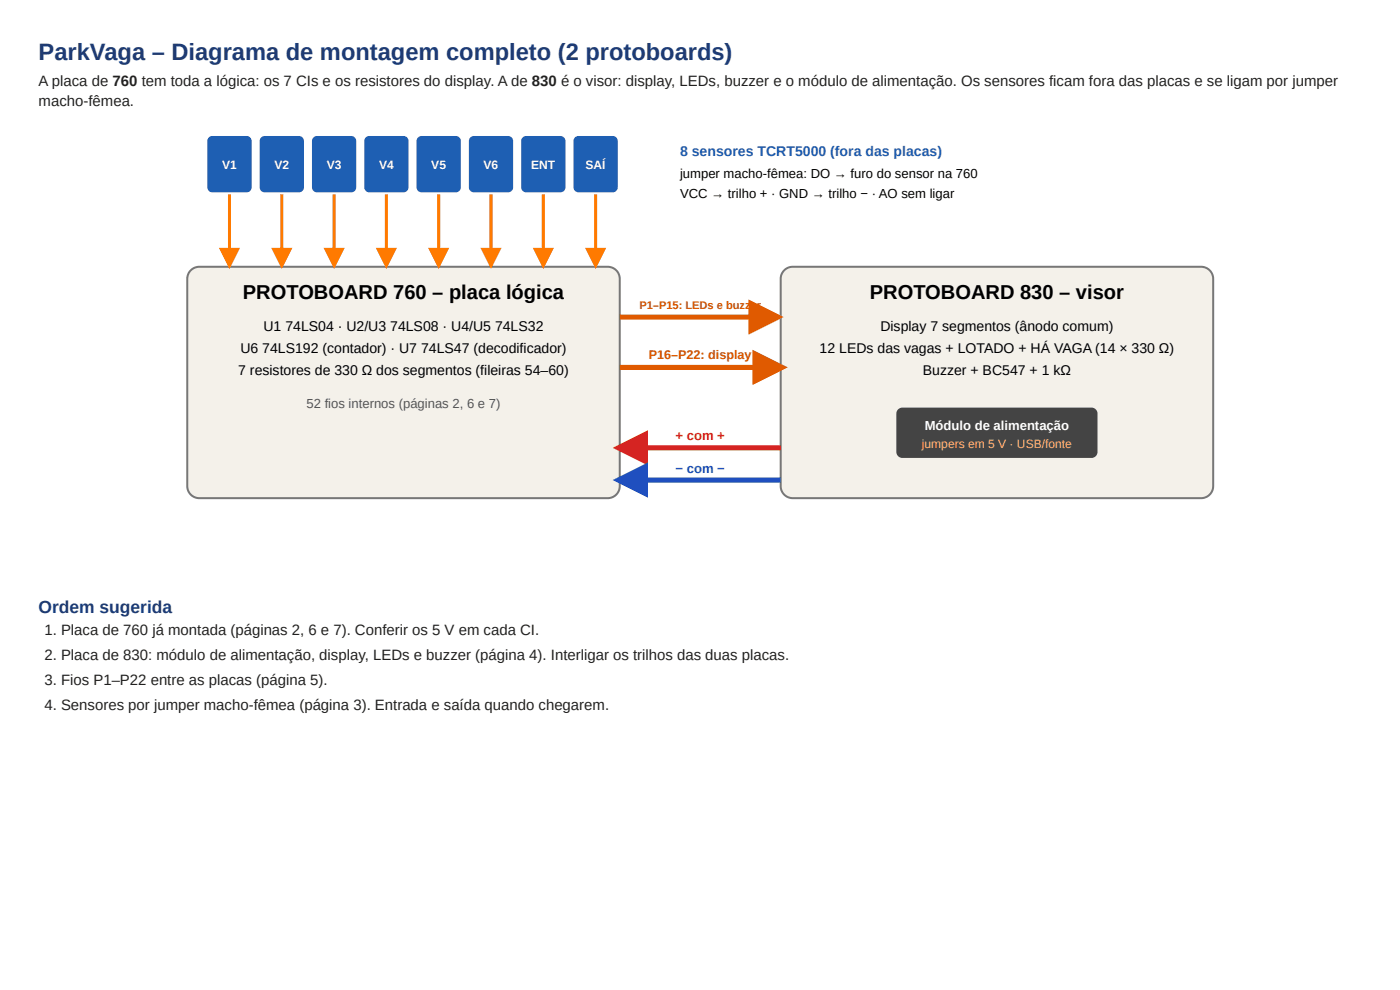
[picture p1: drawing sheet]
<svg xmlns="http://www.w3.org/2000/svg" width="297mm" height="210mm" viewBox="0 0 297 210" stroke-linecap="round" stroke-linejoin="round" font-family="sans-serif">
<defs><g id="words">
<text font-size="5" fill="#1f3b73" x="8.2" y="12.7">ParkVaga – Diagrama de montagem completo (2 protoboards)</text>
<g font-size="4.3">
<text x="51.6" y="63.5">PROTOBOARD 760 – placa lógica</text>
<text x="184.7" y="63.5">PROTOBOARD 830 – visor</text>
</g>
<text font-size="3.7" fill="#1f3b73" x="8.2" y="130.2">Ordem sugerida</text>
<g font-size="3.2" fill="#222">
<text x="8.2" y="18.3">A placa de 760 tem toda a lógica: os 7 CIs e os resistores do display. A de 830 é o visor: display, LEDs, buzzer e o módulo de alimentação. Os sensores ficam fora das placas e se ligam por jumper</text>
<text x="8.2" y="22.5">macho-fêmea.</text>
<text x="9.4" y="134.9">1. Placa de 760 já montada (páginas 2, 6 e 7). Conferir os 5 V em cada CI.</text>
<text x="9.4" y="140.2">2. Placa de 830: módulo de alimentação, display, LEDs e buzzer (página 4). Interligar os trilhos das duas placas.</text>
<text x="9.4" y="145.5">3. Fios P1–P22 entre as placas (página 5).</text>
<text x="9.4" y="150.8">4. Sensores por jumper macho-fêmea (página 3). Entrada e saída quando chegarem.</text>
</g>
<text font-size="3" fill="#1e5fb3" x="144.4" y="33.1">8 sensores TCRT5000 (fora das placas)</text>
<g font-size="3">
<text x="56" y="70.3">U1</text>
<text x="60.6" y="70.3">74LS04 · U2/U3</text>
<text x="82.9" y="70.3">74LS08 · U4/U5</text>
<text x="105.1" y="70.3">74LS32</text>
<text x="187" y="70.3">Display 7 segmentos (ânodo comum)</text>
<text x="51.1" y="75">U6</text>
<text x="55.7" y="75">74LS192 (contador) · U7</text>
<text x="89.4" y="75">74LS47 (decodificador)</text>
<text x="174.1" y="75">12 LEDs das vagas + LOTADO + HÁ VAGA (14 × 330 Ω)</text>
<text x="50.6" y="79.7">7 resistores de 330 Ω dos segmentos (fileiras 54–60)</text>
<text x="196" y="79.7">Buzzer + BC547 + 1 kΩ</text>
</g>
<g font-size="2.8">
<text x="144.4" y="37.8">jumper macho-fêmea: DO → furo do sensor na 760</text>
<text x="144.4" y="42.1">VCC → trilho + · GND → trilho − · AO sem ligar</text>
</g>
<text font-size="2.8" fill="#555" x="65.1" y="86.6">52 fios internos (páginas 2, 6 e 7)</text>
<text font-size="2.8" fill="#d42020" x="143.5" y="93.4">+ com +</text>
<text font-size="2.8" fill="#fff" x="196.4" y="91.3">Módulo de alimentação</text>
<text font-size="2.8" fill="#1f4fbf" x="143.5" y="100.4">− com −</text>
<text font-size="2.7" fill="#c45000" x="137.8" y="76.3">P16–P22: display</text>
<g font-size="2.6" fill="#fff">
<text x="47.2" y="35.9">V1</text>
<text x="58.3" y="35.9">V2</text>
<text x="69.4" y="35.9">V3</text>
<text x="80.5" y="35.9">V4</text>
<text x="91.6" y="35.9">V5</text>
<text x="102.7" y="35.9">V6</text>
<text x="112.8" y="35.9">ENT</text>
<text x="124.4" y="35.9">SAÍ</text>
</g>
<text font-size="2.6" fill="#ffd27a" x="195.8" y="95.1">jumpers em 5 V · USB/fonte</text>
<g font-size="2.3" fill="#c45000">
<text x="135.8" y="65.6">P1–P15: LEDs e buzz</text>
<text x="159.4" y="65.6">er</text>
</g>
</g></defs>
<path d="M40.5 57.4l.9-.6 .9-.1h86.8a2.56 2.56 0 0 1 2.5 2.5v44a2.56 2.56 0 0 1-2.5 2.6h-86.8a2.56 2.56 0 0 1-2.5-2.6v-44l.2-1z" fill="#f4f1ea"/>
<path d="M40.5 57.4l.9-.6 .9-.1h86.8a2.56 2.56 0 0 1 2.5 2.5v44a2.56 2.56 0 0 1-2.5 2.6h-86.8a2.56 2.56 0 0 1-2.5-2.6v-44l.2-1z" fill="none" stroke="#777" stroke-width=".43"/>
<path d="M166.6 57.4l.8-.6 1-.1h86.7a2.56 2.56 0 0 1 2.6 2.5v44a2.56 2.56 0 0 1-2.6 2.6h-86.7a2.56 2.56 0 0 1-2.6-2.6v-44l.2-1z" fill="#f4f1ea"/>
<path d="M166.6 57.4l.8-.6 1-.1h86.7a2.56 2.56 0 0 1 2.6 2.5v44a2.56 2.56 0 0 1-2.6 2.6h-86.7a2.56 2.56 0 0 1-2.6-2.6v-44l.2-1z" fill="none" stroke="#777" stroke-width=".43"/>
<path d="M190.8 86.9l.9-.3h40.1a1.28 1.28 0 0 1 1.3 1.2v8.2a1.28 1.28 0 0 1-1.3 1.2h-40.1a1.28 1.28 0 0 1-1.3-1.2v-8.2z" fill="#444"/>
<path d="M131.6 95.1h34.2" fill="none" stroke="#d42020" stroke-width="1.1" stroke-linecap="butt"/>
<path d="M130.1 95.1l7.5-3.7v7.4z" fill="#d42020"/>
<path d="M131.6 101.9h34.2" fill="none" stroke="#1f4fbf" stroke-width="1.1" stroke-linecap="butt"/>
<path d="M130.1 101.9l7.5-3.7v7.5z" fill="#1f4fbf"/>
<path d="M131.6 67.3h33.4" fill="none" stroke="#e05a00" stroke-width="1.1" stroke-linecap="butt"/>
<path d="M159 63.6l7.5 3.7-7.5 3.8z" fill="#e05a00"/>
<path d="M131.6 78h34.2" fill="none" stroke="#e05a00" stroke-width="1.1" stroke-linecap="butt"/>
<path d="M159.8 74.3l7.5 3.7-7.5 3.8z" fill="#e05a00"/>
<path d="M44.4 29.2l.7-.3h7.3a1.07 1.07 0 0 1 1 1v9.9a1.07 1.07 0 0 1-1 1h-7.3a1.07 1.07 0 0 1-1.1-1v-9.9z" fill="#1e5fb3"/>
<path d="M48.7 41.3v14.9" fill="none" stroke="#ff7a00" stroke-width=".64" stroke-linecap="butt"/>
<path d="M46.5 52.6h4.5l-2.3 4.5z" fill="#ff7a00"/>
<path d="M55.5 29.2l.7-.3h7.3a1.07 1.07 0 0 1 1.1 1v9.9a1.07 1.07 0 0 1-1.1 1h-7.3a1.07 1.07 0 0 1-1-1v-9.9z" fill="#1e5fb3"/>
<path d="M59.9 41.3v14.9" fill="none" stroke="#ff7a00" stroke-width=".64" stroke-linecap="butt"/>
<path d="M57.6 52.6h4.5l-2.2 4.5z" fill="#ff7a00"/>
<path d="M66.6 29.2l.7-.3h7.3a1.07 1.07 0 0 1 1.1 1v9.9a1.07 1.07 0 0 1-1.1 1h-7.3a1.07 1.07 0 0 1-1-1v-9.9z" fill="#1e5fb3"/>
<path d="M71 41.3v14.9" fill="none" stroke="#ff7a00" stroke-width=".64" stroke-linecap="butt"/>
<path d="M68.7 52.6h4.5l-2.2 4.5z" fill="#ff7a00"/>
<path d="M77.7 29.2l.7-.3h7.3a1.07 1.07 0 0 1 1.1 1v9.9a1.07 1.07 0 0 1-1.1 1h-7.3a1.07 1.07 0 0 1-1-1v-9.9z" fill="#1e5fb3"/>
<path d="M82.1 41.3v14.9" fill="none" stroke="#ff7a00" stroke-width=".64" stroke-linecap="butt"/>
<path d="M79.8 52.6h4.5l-2.2 4.5z" fill="#ff7a00"/>
<path d="M88.8 29.2l.7-.3h7.3a1.07 1.07 0 0 1 1.1 1v9.9a1.07 1.07 0 0 1-1.1 1h-7.3a1.07 1.07 0 0 1-1-1v-9.9z" fill="#1e5fb3"/>
<path d="M93.2 41.3v14.9" fill="none" stroke="#ff7a00" stroke-width=".64" stroke-linecap="butt"/>
<path d="M90.9 52.6h4.5l-2.2 4.5z" fill="#ff7a00"/>
<path d="M99.9 29.2l.8-.3h7.2a1.07 1.07 0 0 1 1.1 1v9.9a1.07 1.07 0 0 1-1.1 1h-7.2a1.07 1.07 0 0 1-1.1-1v-9.9z" fill="#1e5fb3"/>
<path d="M104.3 41.3v14.9" fill="none" stroke="#ff7a00" stroke-width=".64" stroke-linecap="butt"/>
<path d="M102 52.6h4.5l-2.2 4.5z" fill="#ff7a00"/>
<path d="M111 29.2l.8-.3h7.2a1.07 1.07 0 0 1 1.1 1v9.9a1.07 1.07 0 0 1-1.1 1h-7.2a1.07 1.07 0 0 1-1.1-1v-9.9z" fill="#1e5fb3"/>
<path d="M115.4 41.3v14.9" fill="none" stroke="#ff7a00" stroke-width=".64" stroke-linecap="butt"/>
<path d="M113.2 52.6h4.4l-2.2 4.5z" fill="#ff7a00"/>
<path d="M122.1 29.2l.8-.3h7.2a1.07 1.07 0 0 1 1.1 1v9.9a1.07 1.07 0 0 1-1.1 1h-7.2a1.07 1.07 0 0 1-1.1-1v-9.9z" fill="#1e5fb3"/>
<path d="M126.5 41.3v14.9" fill="none" stroke="#ff7a00" stroke-width=".64" stroke-linecap="butt"/>
<path d="M124.3 52.6h4.4l-2.2 4.5z" fill="#ff7a00"/>
<use href="#words"/>
</svg>
